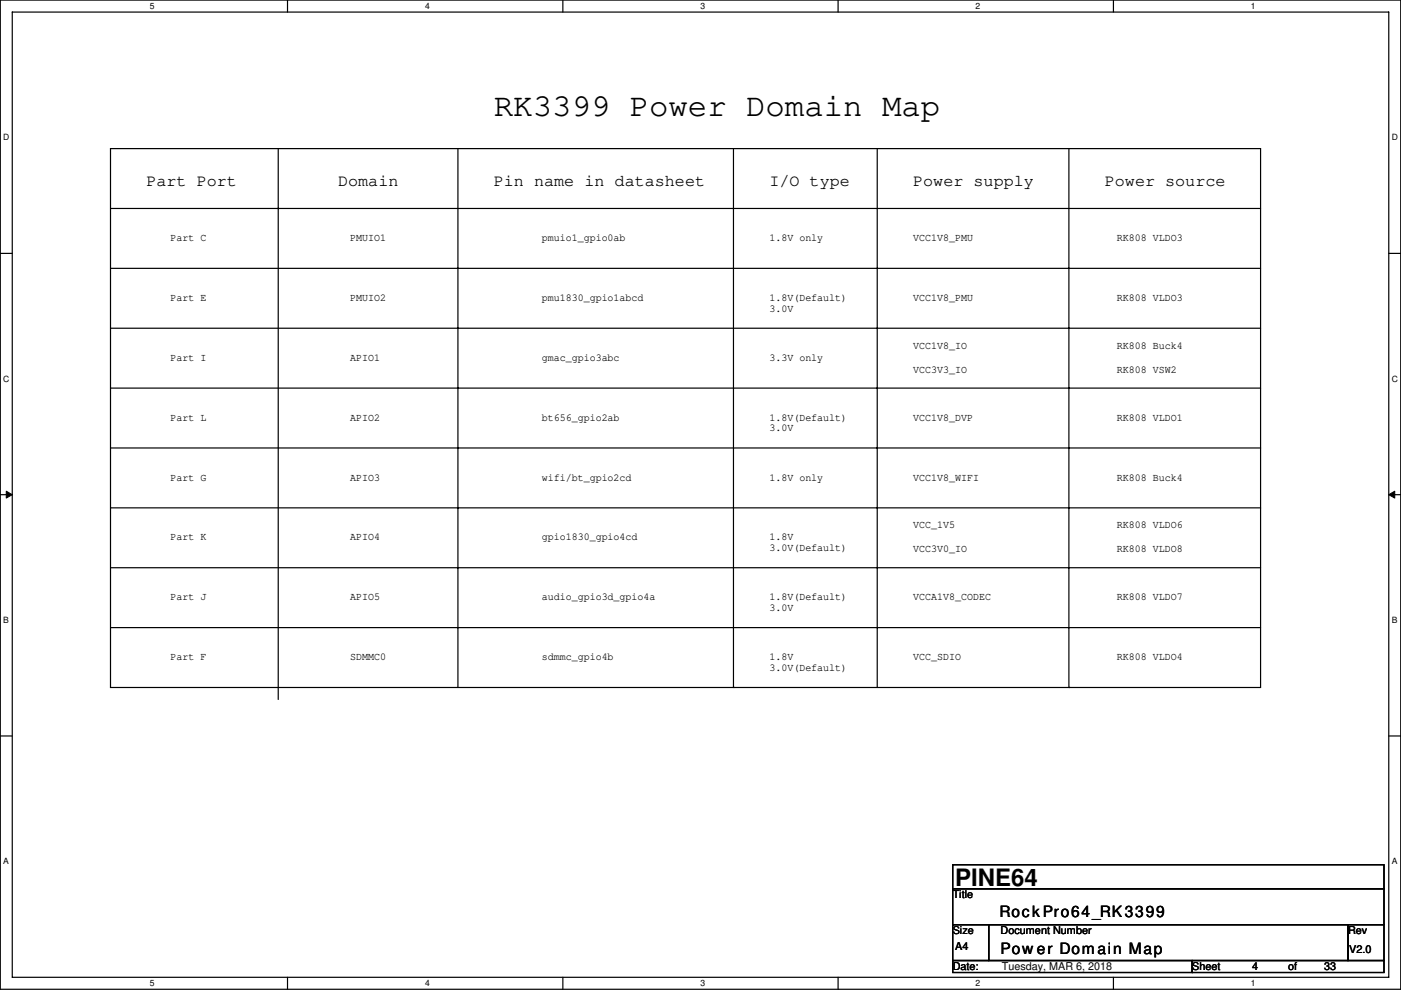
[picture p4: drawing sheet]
<svg xmlns="http://www.w3.org/2000/svg" width="297mm" height="210mm" viewBox="0 0 297 210" stroke-linecap="round" stroke-linejoin="round" font-family="sans-serif">
<defs><g id="words">
<text font-size="6.9" x="104.7" y="24.5">RK3399 Power Domain Map</text>
<text font-size="5.1" x="202.5" y="187.9">PINE64</text>
<g font-size="3.6">
<text x="31" y="39.4">Part Port</text>
<text x="71.7" y="39.4">Domain</text>
<text x="104.7" y="39.4">Pin name in datasheet</text>
<text x="163.1" y="39.4">I/O type</text>
<text x="193.6" y="39.4">Power supply</text>
<text x="234.2" y="39.4">Power source</text>
</g>
<g font-size="3.3">
<text x="211.9" y="194.4">RockPro64_RK3399</text>
<text x="212.2" y="202.3">Pow er Domain Map</text>
</g>
<g font-size="2.3">
<text x="36.1" y="51.1">Part C</text>
<text x="74.2" y="51.1">PMUIO1</text>
<text x="114.9" y="51.1">pmuio1_gpio0ab</text>
<text x="163.1" y="51.1">1.8V only</text>
<text x="193.6" y="51.1">VCC1V8_PMU</text>
<text x="236.8" y="51.1">RK808 VLDO3</text>
<text x="36.1" y="63.8">Part E</text>
<text x="74.2" y="63.8">PMUIO2</text>
<text x="114.9" y="63.8">pmu1830_gpio1abcd</text>
<text x="163.1" y="63.8">1.8V(Default)</text>
<text x="193.6" y="63.8">VCC1V8_PMU</text>
<text x="236.8" y="63.8">RK808 VLDO3</text>
<text x="163.1" y="66.1">3.0V</text>
<text x="36.1" y="76.5">Part I</text>
<text x="74.2" y="76.5">APIO1</text>
<text x="114.9" y="76.5">gmac_gpio3abc</text>
<text x="163.1" y="76.5">3.3V only</text>
<text x="193.6" y="74">VCC1V8_IO</text>
<text x="236.8" y="74">RK808 Buck4</text>
<text x="193.6" y="79.1">VCC3V3_IO</text>
<text x="236.8" y="79.1">RK808 VSW2</text>
<text x="36.1" y="89.2">Part L</text>
<text x="74.2" y="89.2">APIO2</text>
<text x="114.9" y="89.2">bt656_gpio2ab</text>
<text x="163.1" y="89.2">1.8V(Default)</text>
<text x="193.6" y="89.2">VCC1V8_DVP</text>
<text x="236.8" y="89.2">RK808 VLDO1</text>
<text x="163.1" y="91.5">3.0V</text>
<text x="36.1" y="101.9">Part G</text>
<text x="74.2" y="101.9">APIO3</text>
<text x="114.9" y="101.9">wifi/bt_gpio2cd</text>
<text x="163.1" y="101.9">1.8V only</text>
<text x="193.6" y="101.9">VCC1V8_WIFI</text>
<text x="236.8" y="101.9">RK808 Buck4</text>
<text x="193.6" y="112.1">VCC_1V5</text>
<text x="236.8" y="112.1">RK808 VLDO6</text>
<text x="36.1" y="114.6">Part K</text>
<text x="74.2" y="114.6">APIO4</text>
<text x="114.9" y="114.6">gpio1830_gpio4cd</text>
<text x="163.1" y="114.6">1.8V</text>
<text x="163.1" y="116.9">3.0V(Default)</text>
<text x="193.6" y="117.2">VCC3V0_IO</text>
<text x="236.8" y="117.2">RK808 VLDO8</text>
<text x="36.1" y="127.3">Part J</text>
<text x="74.2" y="127.3">APIO5</text>
<text x="114.9" y="127.3">audio_gpio3d_gpio4a</text>
<text x="163.1" y="127.3">1.8V(Default)</text>
<text x="163.1" y="129.6">3.0V</text>
<text x="193.6" y="127.3">VCCA1V8_CODEC</text>
<text x="236.8" y="127.3">RK808 VLDO7</text>
<text x="36.1" y="140">Part F</text>
<text x="74.2" y="140">SDMMC0</text>
<text x="114.9" y="140">sdmmc_gpio4b</text>
<text x="163.1" y="140">1.8V</text>
<text x="163.1" y="142.3">3.0V(Default)</text>
<text x="193.6" y="140">VCC_SDIO</text>
<text x="236.8" y="140">RK808 VLDO4</text>
<text x="202" y="190.5">Title</text>
<text x="202" y="198.2">Size</text>
<text x="202.5" y="201.5">A4</text>
<text x="212.1" y="198.2">Document Number</text>
<text x="285.8" y="198.2">Rev</text>
<text x="286.1" y="202.2">V2.0</text>
<text x="202" y="205.8">Date:</text>
<text x="212.4" y="205.8">Tuesday, MAR 6, 2018</text>
<text x="252.8" y="205.8">Sheet</text>
<text x="265.5" y="205.8">4</text>
<text x="273.1" y="205.8">of</text>
<text x="280.7" y="205.8">33</text>
</g>
<g font-size="1.8">
<text x="31.8" y="1.9">5</text>
<text x="90.1" y="1.9">4</text>
<text x="148.5" y="1.9">3</text>
<text x="206.9" y="1.9">2</text>
<text x="265.2" y="1.9">1</text>
<text x=".7" y="29.8">D</text>
<text x="295.1" y="29.8">D</text>
<text x=".7" y="81">C</text>
<text x="295.1" y="81">C</text>
<text x=".7" y="132.1">B</text>
<text x="295.1" y="132.1">B</text>
<text x=".7" y="183.3">A</text>
<text x="295.1" y="183.3">A</text>
<text x="31.8" y="209.2">5</text>
<text x="90.1" y="209.2">4</text>
<text x="148.5" y="209.2">3</text>
<text x="206.9" y="209.2">2</text>
<text x="265.2" y="209.2">1</text>
</g>
</g></defs>
<path d="M.1 0h296.9v209.8h-296.9zM2.6 2.6h291.8v204.7h-291.8z" fill="none" stroke="#000" stroke-width=".25"/>
<g fill="#fff">
<path d="M31.8 .3h1v2h-1z"/>
<path d="M31.8 207.5h1v2.1h-1z"/>
</g>
<path d="M61 0v2.6M61 207.3v2.5" fill="none" stroke="#000" stroke-width=".25"/>
<g fill="#fff">
<path d="M90.1 .3h1v2h-1z"/>
<path d="M90.1 207.5h1v2.1h-1z"/>
</g>
<path d="M119.3 0v2.6M119.3 207.3v2.5" fill="none" stroke="#000" stroke-width=".25"/>
<g fill="#fff">
<path d="M148.5 .3h1v2h-1z"/>
<path d="M148.5 207.5h1v2.1h-1z"/>
</g>
<path d="M177.7 0v2.6M177.7 207.3v2.5" fill="none" stroke="#000" stroke-width=".25"/>
<g fill="#fff">
<path d="M206.9 .3h1v2h-1z"/>
<path d="M206.9 207.5h1v2.1h-1z"/>
</g>
<path d="M236.1 0v2.6M236.1 207.3v2.5" fill="none" stroke="#000" stroke-width=".25"/>
<g fill="#fff">
<path d="M265.2 .3h1v2h-1z"/>
<path d="M265.2 207.5h1v2.1h-1z"/>
<path d="M.7 28.2h1.3v2h-1.3z"/>
<path d="M295.1 28.2h1.3v2h-1.3z"/>
<path d="M.7 79.3h1.3v2.1h-1.3z"/>
<path d="M295.1 79.3h1.3v2.1h-1.3z"/>
</g>
<path d="M.1 53.7h2.5M294.4 53.7h2.6" fill="none" stroke="#000" stroke-width=".25"/>
<g fill="#fff">
<path d="M.7 130.5h1.2v2h-1.2z"/>
<path d="M295.1 130.5h1.2v2h-1.2z"/>
</g>
<path d="M.1 104.9h2.5M294.4 104.9h2.6" fill="none" stroke="#000" stroke-width=".25"/>
<path d="M1.3 104.2l1.3 .7-1.3 .7zM294.4 104.9l1.3-.7v1.4z" fill="#000" stroke="#000" stroke-width=".21"/>
<g fill="#fff">
<path d="M.7 181.7h1.2v2h-1.2z"/>
<path d="M295.1 181.7h1.2v2h-1.2z"/>
</g>
<g fill="none" stroke="#000" stroke-width=".25">
<path d="M23.4 31.5h243.9v114.3h-243.9zM59 31.5v116.9M97.1 31.5v114.3M155.5 31.5v114.3M186 31.5v114.3M226.6 31.5v114.3M23.4 56.9h243.9M23.4 44.2h243.9M23.4 69.6h243.9M23.4 82.3h243.9M23.4 95h243.9M23.4 107.7h243.9"/>
<path d="M23.4 120.4h243.9M23.4 133.1h243.9M.1 156.1h2.5M155.5 145.8h.1M226.6 145.8h.1M294.4 156.1h2.6M202 183.4h91.4v5.1h-91.4zM202 188.5h91.4v7.6h-91.4zM202 196.1h7.6v7.6h-7.6zM209.6 196.1h76.2v7.6h-76.2zM285.8 196.1h7.6v7.6h-7.6zM202 203.7h50.8v2.6h-50.8z"/>
<path d="M252.8 203.7h40.6v2.6h-40.6z"/>
</g>
<use href="#words"/>
</svg>
